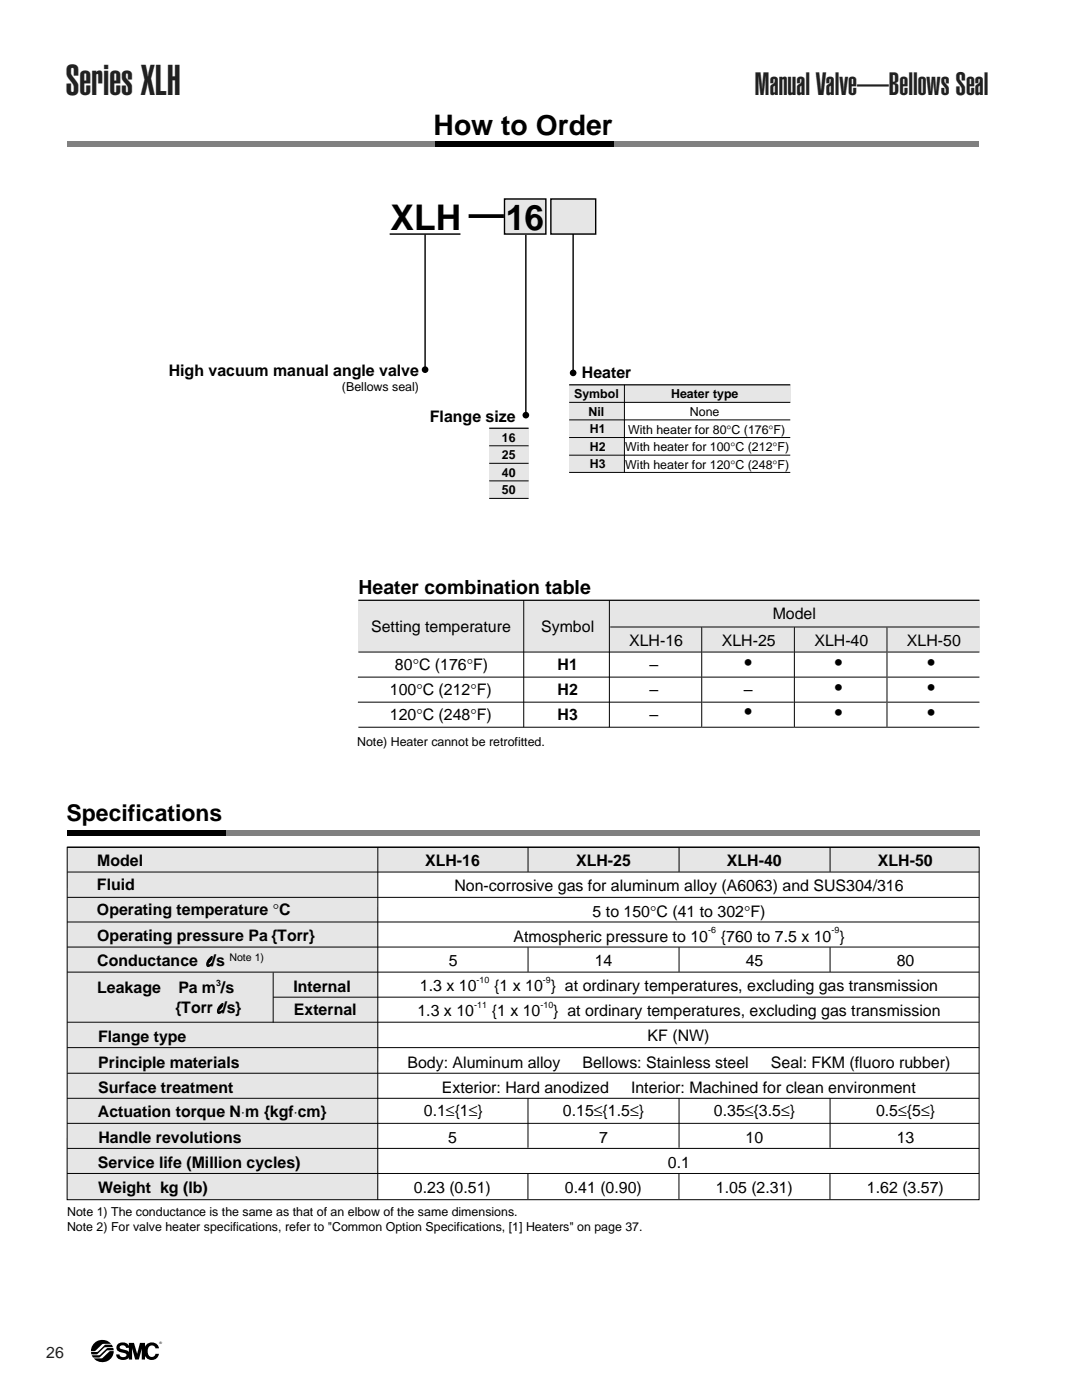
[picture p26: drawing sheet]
<svg xmlns="http://www.w3.org/2000/svg" width="216mm" height="279mm" viewBox="0 0 216 279" stroke-linecap="round" stroke-linejoin="round" font-family="sans-serif">
<defs><g id="words">
<text font-size="8.5" fill="#231f20" x="13.1" y="19">Series XLH</text>
<g font-size="7.1">
<text x="77.9" y="45.8">XLH —</text>
<text x="100.9" y="45.8">16</text>
</g>
<text font-size="6.3" fill="#231f20" x="150.6" y="19">Manual Valve—Bellows Seal</text>
<text font-size="5.6" x="86.5" y="26.9">How to Order</text>
<text font-size="4.6" x="13.3" y="163.8">Specifications</text>
<g font-size="4.2">
<text x="148.6" y="133.7">•</text>
<text x="166.6" y="133.7">•</text>
<text x="185.1" y="133.8">•</text>
<text x="148.6" y="143.6">•</text>
<text x="166.6" y="138.7">•</text>
<text x="166.6" y="143.6">•</text>
<text x="185.1" y="138.7">•</text>
<text x="185.1" y="143.7">•</text>
</g>
<text font-size="3.9" x="71.5" y="118.5">Heater combination table</text>
<g font-size="3.2">
<text x="33.7" y="74.9">High vacuum manual angle valve</text>
<text x="116.1" y="75.5">Heater</text>
<text x="85.8" y="84.1">Flange size</text>
<text x="154.2" y="123.5">Model</text>
<text x="74.1" y="126.1">Setting temperature</text>
<text x="108" y="126.1">Symbol</text>
<text x="125.5" y="128.9">XLH-16</text>
<text x="144" y="128.9">XLH-25</text>
<text x="162.5" y="128.9">XLH-40</text>
<text x="181" y="128.9">XLH-50</text>
<text x="78.8" y="133.8">80°C (176°F)</text>
<text x="111.2" y="133.8">H1</text>
<text x="129.6" y="133.8">–</text>
<text x="77.8" y="138.8">100°C (212°F)</text>
<text x="77.8" y="143.8">120°C (248°F)</text>
<text x="111.2" y="138.8">H2</text>
<text x="111.2" y="143.8">H3</text>
<text x="129.6" y="138.7">–</text>
<text x="129.6" y="143.7">–</text>
<text x="148.4" y="138.6">–</text>
<text x="19.4" y="172.8">Model</text>
<text x="84.8" y="172.9">XLH-16</text>
<text x="115" y="172.9">XLH-25</text>
<text x="145" y="172.9">XLH-40</text>
<text x="175.2" y="172.9">XLH-50</text>
<text x="19.3" y="177.7">Fluid</text>
<text x="90.7" y="177.9">Non-corrosive gas for aluminum alloy (A6063) and SUS304/316</text>
<text x="19.4" y="182.5">Operating temperature °C</text>
<text x="118.3" y="182.9">5 to 150°C (41 to 302°F)</text>
<text x="19.4" y="187.8">Operating pressure Pa {Torr}</text>
<text x="102.5" y="187.9">Atmospheric pressure to 10</text>
<text x="143.8" y="187.9">{760 to 7.5 x 10 }</text>
<text x="19.4" y="192.9">Conductance l/s</text>
<text x="58.6" y="197.9">Internal</text>
<text x="83.8" y="197.9">1.3 x 10</text>
<text x="89.6" y="192.9">5</text>
<text x="98.6" y="197.9">{1 x 10 } at ordinary temperatures, excluding gas transmission</text>
<text x="118.7" y="192.9">14</text>
<text x="148.8" y="192.9">45</text>
<text x="178.9" y="192.9">80</text>
<text x="19.4" y="198.1">Leakage</text>
<text x="34.9" y="202.2">{Torr l/s}</text>
<text x="35.6" y="198.1">Pa m /s</text>
<text x="58.6" y="202.6">External</text>
<text x="83.3" y="202.9">1.3 x 10</text>
<text x="98.1" y="202.9">{1 x 10</text>
<text x="110.4" y="202.9">} at ordinary temperatures, excluding gas transmission</text>
<text x="19.6" y="208">Flange type</text>
<text x="129.2" y="207.7">KF (NW)</text>
<text x="19.6" y="213">Principle materials</text>
<text x="81.3" y="213">Body: Aluminum alloy</text>
<text x="116.2" y="213">Bellows: Stainless steel</text>
<text x="153.8" y="213">Seal: FKM (fluoro rubber)</text>
<text x="19.6" y="218">Surface treatment</text>
<text x="88.2" y="218">Exterior: Hard anodized</text>
<text x="125.9" y="218">Interior: Machined for clean environment</text>
<text x="19.5" y="222.9">Actuation torque N⋅m {kgf⋅cm}</text>
<text x="84.6" y="222.7">0.1≤{1≤}</text>
<text x="112.3" y="222.7">0.15≤{1.5≤}</text>
<text x="142.5" y="222.7">0.35≤{3.5≤}</text>
<text x="174.8" y="222.7">0.5≤{5≤}</text>
<text x="19.5" y="233">Service life (Million cycles)</text>
<text x="19.6" y="228.1">Handle revolutions</text>
<text x="89.4" y="228">5</text>
<text x="119.5" y="228">7</text>
<text x="133.3" y="233">0.1</text>
<text x="148.8" y="228">10</text>
<text x="178.9" y="228">13</text>
<text x="19.6" y="238.1">Weight kg (lb)</text>
<text x="82.6" y="238">0.23 (0.51)</text>
<text x="112.7" y="238">0.41 (0.90)</text>
<text x="142.9" y="238">1.05 (2.31)</text>
<text x="173" y="238">1.62 (3.57)</text>
</g>
<text font-size="3.2" fill="#231f20" x="9.2" y="270.9">26</text>
<g font-size="2.5">
<text x="68.2" y="77.9">(Bellows seal)</text>
<text x="114.6" y="79.5">Symbol</text>
<text x="117.4" y="83">Nil</text>
<text x="133.9" y="79.4">Heater type</text>
<text x="137.7" y="83.1">None</text>
<text x="100.2" y="88.2">16</text>
<text x="117.7" y="90">H2</text>
<text x="117.7" y="86.5">H1</text>
<text x="125.3" y="86.5">With heater for 80°C (176°F)</text>
<text x="100.2" y="91.7">25</text>
<text x="100.2" y="95.2">40</text>
<text x="117.7" y="93.5">H3</text>
<text x="124.8" y="93.5">With heater for 120°C (248°F)</text>
<text x="124.8" y="90">With heater for 100°C (212°F)</text>
<text x="100.2" y="98.7">50</text>
<text x="71.3" y="148.9">Note) Heater cannot be retrofitted.</text>
<text x="13.4" y="245.6">Note 2) For valve heater specifications, refer to &quot;Common Option Specifications, [1] Heaters&quot; on page 37.</text>
<text x="13.4" y="242.6">Note 1) The conductance is the same as that of an elbow of the same dimensions.</text>
</g>
<text font-size="2.1" x="45.8" y="191.8">Note 1)</text>
<g font-size="1.8">
<text x="141.3" y="186.2">-6</text>
<text x="165.9" y="186.2">-9</text>
<text x="43.1" y="196.7">3</text>
<text x="95.1" y="196.1">-10</text>
<text x="108.3" y="196.1">-9</text>
<text x="94.6" y="201.1">-11</text>
<text x="107.9" y="201.1">-10</text>
</g>
<text font-size=".7" x="31.8" y="268.2">®</text>
</g></defs>
<path d="M192.2 12.9h23.7M192.2 22.4h23.7" fill="none" stroke="#fff" stroke-width=".35"/>
<path d="M18.7 271.1l1.7-.1 1.5-1.3 .8-.1a2.27 2.27 0 0 1-1.5 2.1 2.27 2.27 0 0 1-2.5-.6zM18.9 267.9a2.3 2.3 0 0 1 3.3 .3h-1.8l-1.3 1.4-1 .1a2.21 2.21 0 0 1 .8-1.8zM18.2 269.8h.1a1.67 1.67 0 0 0 2.1-.9l.7-.5h1.2l.2 .4-1.6 .1-1.5 1.3-.3 .1a.68 .68 0 0 1-.9-.2zM18.3 270.5l1.6-.1 1.4-1.3 .4-.1a.78 .78 0 0 1 .9 .2l.1 .3h-1.4l-1.5 1.4h-1.2zM23.6 268.2a1.37 1.37 0 0 1 2.2 .8h-.7v-.2a.69 .69 0 0 0-.6-.3 .69 .69 0 0 0-.6 .4l.3 .3a1.54 1.54 0 0 1 1.7 1.1 1.4 1.4 0 0 1-1.4 1.1 1.4 1.4 0 0 1-1.3-1.1h.6a.75 .75 0 0 0 .7 .5 .75 .75 0 0 0 .7-.4 1.24 1.24 0 0 0-1.2-.6 .93 .93 0 0 1-.8-.7 .93 .93 0 0 1 .4-.9zM25.7 268h1l.7 2.2 .5-2.2h1v3.3h-.6v-2.1l-.6 2.1h-.7l-.6-2.2v2.2h-.7zM29.2 268.4a1.47 1.47 0 0 1 1.5-.5 1.47 1.47 0 0 1 1 1.2h-.7a.77 .77 0 0 0-.8-.6 .77 .77 0 0 0-.7 .7 1.2 1.2 0 0 0 .8 1.6 .71 .71 0 0 0 .7-.6h.7a1.5 1.5 0 0 1-1.7 1.2 1.5 1.5 0 0 1-1.2-1.7v-.6z" fill="#000"/>
<path d="M97.6 85.5h7.9v14h-7.9z" fill="#e6e6e6"/>
<path d="M104.9 46.7v36.2" fill="none" stroke="#000" stroke-width=".28"/>
<circle cx="104.9" cy="82.9" r=".66" fill="#000"/>
<g fill="#808080">
<path d="M13.4 28.2h73.9v1h-73.9z"/>
<path d="M121.6 28.2h73.8v1h-73.8z"/>
</g>
<g fill="#000">
<path d="M86.9 28.2h35.5v1h-35.5z"/>
<circle cx="84.8" cy="73.8" r=".66"/>
</g>
<path d="M97.6 85.5h7.9" fill="none" stroke="#000" stroke-width=".25"/>
<path d="M84.8 46.7v27.1" fill="none" stroke="#000" stroke-width=".28"/>
<path d="M100.7 39.7h8.2v7h-8.2z" fill="#e6e6e6"/>
<path d="M100.7 39.7h8.2v7h-8.2z" fill="none" stroke="#000" stroke-width=".28"/>
<path d="M109.9 39.7h9v7h-9z" fill="#e6e6e6"/>
<path d="M109.9 39.7h9v7h-9zM77.8 46.7h14.1M114.4 46.7v27.7" fill="none" stroke="#000" stroke-width=".28"/>
<path d="M77.8 46.7h14.1" fill="none" stroke="#e6e6e6" stroke-width=".2"/>
<path d="M97.6 92.5h7.9M97.6 96h7.9M97.6 99.5h7.9M97.6 89h7.9" fill="none" stroke="#000" stroke-width=".2"/>
<circle cx="114.4" cy="74.4" r=".66" fill="#000"/>
<g fill="#e6e6e6">
<path d="M113.6 76.8h44.1v3.5h-44.1z"/>
<path d="M113.6 80.3h11v14h-11z"/>
</g>
<path d="M124.6 76.8v17.5M113.6 94.3h44.1M113.6 83.8h44.1M113.6 87.3h44.1M113.6 90.8h44.1M113.6 80.3h44.1" fill="none" stroke="#000" stroke-width=".2"/>
<path d="M113.6 76.8h44.1" fill="none" stroke="#000" stroke-width=".25"/>
<path d="M71.5 119.8h123.9v10.3h-123.9z" fill="#e6e6e6"/>
<path d="M104.5 119.8v25.3z" fill="#fff"/>
<path d="M104.5 119.8v25.3" fill="none" stroke="#000" stroke-width=".2"/>
<path d="M121.6 119.8v25.3z" fill="#fff"/>
<path d="M121.6 119.8v25.3M71.4 135.1h124M71.5 130.1h123.9M121.8 125.1h73.6M71.4 140.1h124M71.5 145.1h123.9" fill="none" stroke="#000" stroke-width=".2"/>
<path d="M71.5 119.8h123.9" fill="none" stroke="#000" stroke-width=".25"/>
<path d="M177 125.1v20z" fill="#fff"/>
<path d="M177 125.1v20" fill="none" stroke="#000" stroke-width=".2"/>
<path d="M158.5 125.1v20z" fill="#fff"/>
<path d="M158.5 125.1v20" fill="none" stroke="#000" stroke-width=".2"/>
<path d="M140 125.1v20z" fill="#fff"/>
<path d="M140 125.1v20" fill="none" stroke="#000" stroke-width=".2"/>
<path d="M22.7 165.7h172.7v1h-172.7z" fill="#808080"/>
<path d="M13.4 165.7h31.6v1h-31.6z" fill="#000"/>
<g fill="#e6e6e6">
<path d="M75.4 169.1h120v4.9h-120z"/>
<path d="M13.4 169.1h62v70.3h-62z"/>
</g>
<g fill="none" stroke="#000" stroke-width=".2">
<path d="M13.4 169.1h182v70.3h-182zM13.4 174h182M13.4 179.1h182M75.4 169.1v70.3M105.4 169.1v4.9M135.5 169.1v4.9M165.6 169.1v4.9M13.4 189h182M13.4 194h182M13.4 184h182M54.5 199h140.9M54.5 194.1v10"/>
<path d="M105.4 189.1v4.8M135.5 189.1v4.8M165.6 189.1v4.8M13.4 219.2h182M13.4 204h182M13.4 214.2h182M13.4 209.1h182M105.4 219.2v9.9M135.5 219.2v9.9M165.6 219.2v9.9M13.4 229.2h182M13.4 224.2h182"/>
<path d="M13.4 234.2h182M105.3 234.2v5.1M135.5 234.3v5M165.6 234.3v5.1"/>
</g>
<path d="M13.4 169.1h182" fill="none" stroke="#000" stroke-width=".25"/>
<use href="#words"/>
</svg>
